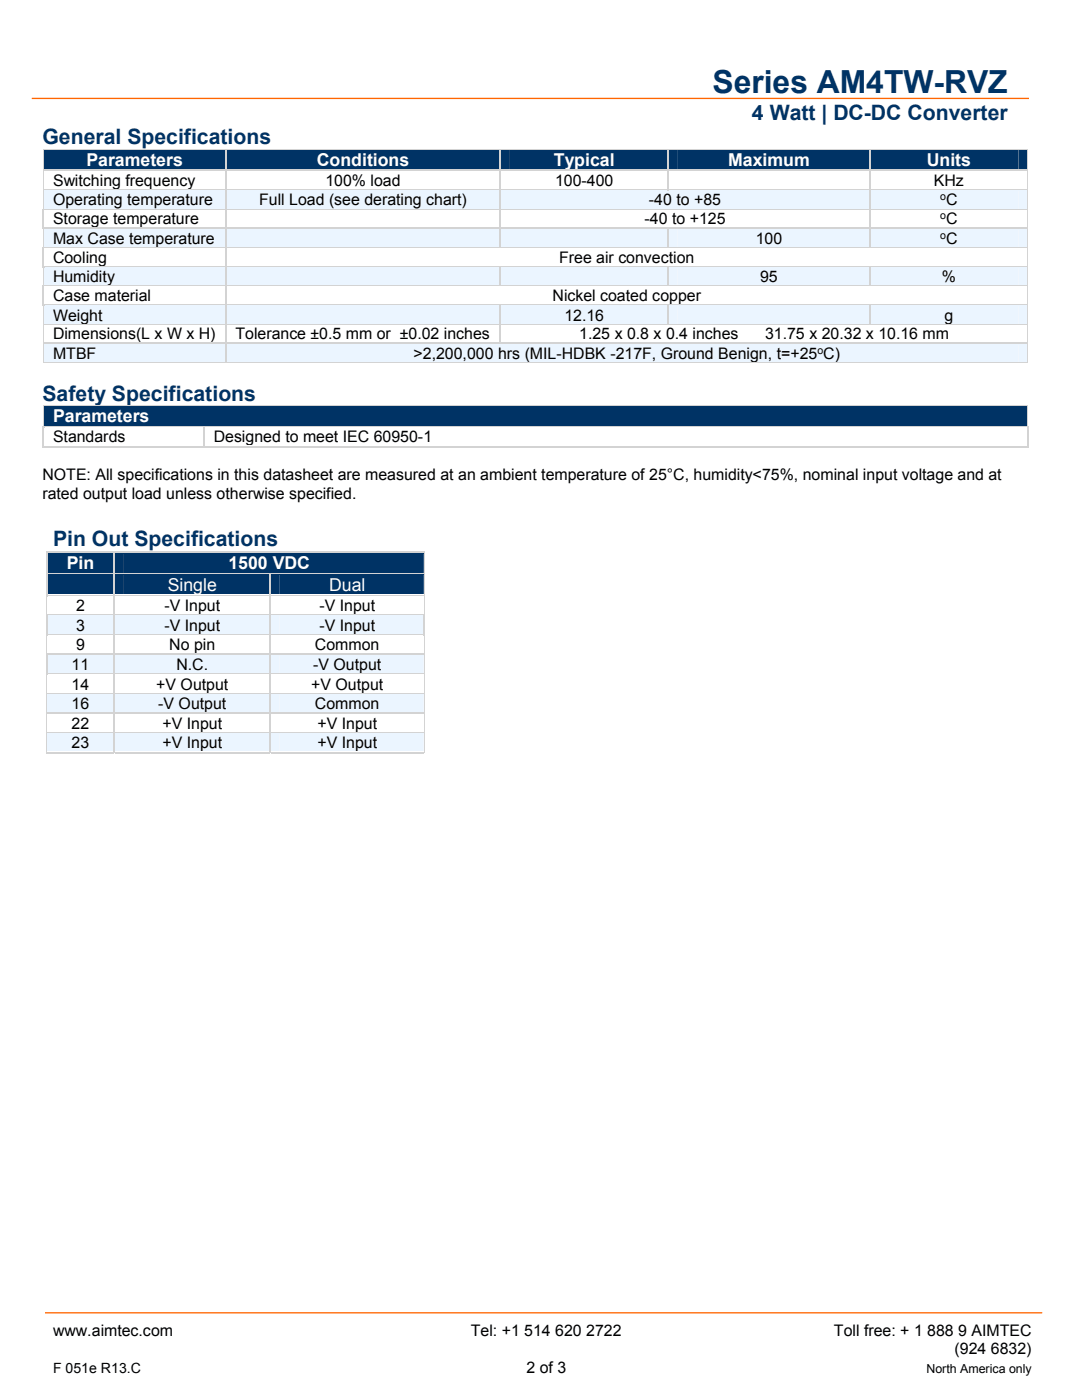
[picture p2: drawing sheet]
<svg xmlns="http://www.w3.org/2000/svg" width="216mm" height="279mm" viewBox="0 0 216 279" stroke-linecap="round" stroke-linejoin="round" font-family="sans-serif">
<defs><g id="words">
<text font-size="6.3" fill="#003365" x="142.2" y="18.6">Series AM4TW-RVZ</text>
<g font-size="4.2" fill="#003365">
<text x="150.1" y="23.9">4 Watt | DC-DC Converter</text>
<text x="8.5" y="28.8">General Specifications</text>
<text x="8.5" y="80">Safety Specifications</text>
<text x="10.6" y="109">Pin Out Specifications</text>
</g>
<g font-size="3.5" fill="#fff">
<text x="17.3" y="33.1">Parameters</text>
<text x="63.2" y="33.1">Conditions</text>
<text x="110.5" y="33.1">Typical</text>
<text x="145.3" y="33.1">Maximum</text>
<text x="184.9" y="33.1">Units</text>
<text x="10.6" y="84.3">Parameters</text>
<text x="13.3" y="113.6">Pin</text>
<text x="45.6" y="113.6">1500 VDC</text>
<text x="33.5" y="117.9">Single</text>
<text x="65.7" y="117.9">Dual</text>
</g>
<g font-size="3.2">
<text x="10.6" y="37.1">Switching frequency</text>
<text x="10.6" y="41">Operating temperature</text>
<text x="51.7" y="41">Full Load (see derating chart)</text>
<text x="64.9" y="37.1">100% load</text>
<text x="110.8" y="37.1">100-400</text>
<text x="129.5" y="41">-40 to +85</text>
<text x="186.3" y="37.1">KHz</text>
<text x="188.8" y="41">C</text>
<text x="10.6" y="44.7">Storage temperature</text>
<text x="128.6" y="44.7">-40 to +125</text>
<text x="188.8" y="44.7">C</text>
<text x="10.6" y="48.7">Max Case temperature</text>
<text x="10.6" y="52.4">Cooling</text>
<text x="111.6" y="52.4">Free air convection</text>
<text x="150.8" y="48.7">100</text>
<text x="188.8" y="48.7">C</text>
<text x="10.6" y="56.3">Humidity</text>
<text x="151.7" y="56.3">95</text>
<text x="187.9" y="56.3">%</text>
<text x="10.6" y="60">Case material</text>
<text x="10.6" y="64">Weight</text>
<text x="110.3" y="60">Nickel coated copper</text>
<text x="112.6" y="64">12.16</text>
<text x="188.4" y="64">g</text>
<text x="10.6" y="67.7">Dimensions(L x W x H)</text>
<text x="10.6" y="71.6">MTBF</text>
<text x="47" y="67.7">Tolerance ±0.5 mm or ±0.02 inches</text>
<text x="82.5" y="71.6">&gt;2,200,000 hrs (MIL-HDBK -217F, Ground Benign, t=+25 C)</text>
<text x="115.6" y="67.7">1.25 x 0.8 x 0.4 inches</text>
<text x="152.7" y="67.7">31.75 x 20.32 x 10.16 mm</text>
<text x="10.6" y="88.3">Standards</text>
<text x="42.7" y="88.3">Designed to meet IEC 60950-1</text>
<text x="8.5" y="95.9">NOTE: All specifications in this datasheet are measured at an ambient temperature of 25°C, humidity&lt;75%, nominal input voltage and at</text>
<text x="8.5" y="99.5">rated output load unless otherwise specified.</text>
<text x="15.2" y="121.9">2</text>
<text x="15.2" y="125.9">3</text>
<text x="32.8" y="121.9">-V Input</text>
<text x="32.8" y="125.9">-V Input</text>
<text x="63.7" y="121.9">-V Input</text>
<text x="63.7" y="125.9">-V Input</text>
<text x="15.2" y="129.8">9</text>
<text x="33.8" y="129.8">No pin</text>
<text x="62.8" y="129.8">Common</text>
<text x="14.3" y="133.7">11</text>
<text x="14.3" y="137.6">14</text>
<text x="31.2" y="137.6">+V Output</text>
<text x="35.2" y="133.7">N.C.</text>
<text x="62.1" y="137.6">+V Output</text>
<text x="62.5" y="133.7">-V Output</text>
<text x="14.3" y="141.5">16</text>
<text x="31.6" y="141.5">-V Output</text>
<text x="62.8" y="141.5">Common</text>
<text x="14.3" y="145.4">22</text>
<text x="14.3" y="149.4">23</text>
<text x="32.4" y="145.4">+V Input</text>
<text x="32.4" y="149.4">+V Input</text>
<text x="63.3" y="145.4">+V Input</text>
<text x="63.3" y="149.4">+V Input</text>
<text x="10.6" y="266.6">www.aimtec.com</text>
<text x="93.9" y="266.6">Tel: +1 514 620 2722</text>
<text x="166.4" y="266.6">Toll free: + 1 888 9 AIMTEC</text>
<text x="105.1" y="273.9">2 of 3</text>
<text x="190.5" y="270.3">(924 6832)</text>
</g>
<text font-size="2.8" x="10.6" y="273.9">F 051e R13.C</text>
<text font-size="2.5" x="184.8" y="273.9">North America only</text>
<g font-size="2.1">
<text x="187.6" y="39.9">o</text>
<text x="187.6" y="43.7">o</text>
<text x="187.6" y="47.6">o</text>
<text x="163.1" y="70.6">o</text>
</g>
</g></defs>
<path d="M6.3 19.6h199M9 262h199" fill="none" stroke="#f60" stroke-width=".26"/>
<g fill="#003365">
<path d="M8.7 29.8h36.2v4.1h-36.2z"/>
<path d="M10.6 29.8h32.6v4.1h-32.6z"/>
<path d="M45.2 29.8h54.5v4.1h-54.5z"/>
<path d="M47 29.8h50.9v4.1h-50.9z"/>
<path d="M100 29.8h33.2v4.1h-33.2z"/>
<path d="M101.7 29.8h29.7v4.1h-29.7z"/>
<path d="M133.5 29.8h39.9v4.1h-39.9z"/>
<path d="M135.3 29.8h36.4v4.1h-36.4z"/>
<path d="M173.7 29.8h31.4v4.1h-31.4z"/>
<path d="M175.5 29.8h27.7v4.1h-27.7z"/>
</g>
<path d="M8.6 29.7l.1 .1z" fill="#d3d3d3"/>
<path d="M8.6 29.8h196.5" fill="none" stroke="#d3d3d3" stroke-width=".2"/>
<path d="M205.1 29.7v.1z" fill="#d3d3d3"/>
<path d="M8.7 29.8v4.1M205.1 29.8v4.1" fill="none" stroke="#d3d3d3" stroke-width=".2"/>
<path d="M45.1 29.8v4.1M99.8 29.8v4.1M133.4 29.8v4.1M173.6 29.8v4.1" fill="none" stroke="#d3d3d3" stroke-width=".25"/>
<g fill="#fff">
<path d="M8.7 34.1h36.2v3.7h-36.2z"/>
<path d="M10.6 34.1h32.6v3.7h-32.6z"/>
<path d="M45.2 34.1h54.5v3.7h-54.5z"/>
<path d="M47 34.1h50.9v3.7h-50.9z"/>
<path d="M100 34.1h33.2v3.7h-33.2z"/>
<path d="M101.7 34.1h29.7v3.7h-29.7z"/>
<path d="M133.5 34.1h39.9v3.7h-39.9z"/>
<path d="M135.3 34.1h36.4v3.7h-36.4z"/>
<path d="M173.7 34.1h31.4v3.7h-31.4z"/>
<path d="M175.5 34.1h27.7v3.7h-27.7z"/>
</g>
<path d="M8.6 33.9l.1 .3z" fill="#d3d3d3"/>
<path d="M8.7 34h36.2" fill="none" stroke="#d3d3d3" stroke-width=".25"/>
<path d="M8.7 34.1l36.2 .1z" fill="#fff"/>
<path d="M44.9 33.9h.3v.3h-.3z" fill="#d3d3d3"/>
<path d="M45.2 34h54.5" fill="none" stroke="#d3d3d3" stroke-width=".25"/>
<path d="M45.2 34.1l54.5 .1z" fill="#fff"/>
<path d="M99.7 33.9h.3v.3h-.3z" fill="#d3d3d3"/>
<path d="M100 34h33.2" fill="none" stroke="#d3d3d3" stroke-width=".25"/>
<path d="M100 34.1l33.2 .1z" fill="#fff"/>
<path d="M133.2 33.9h.3v.3h-.3z" fill="#d3d3d3"/>
<path d="M133.5 34h39.9" fill="none" stroke="#d3d3d3" stroke-width=".25"/>
<path d="M133.5 34.1l39.9 .1z" fill="#fff"/>
<path d="M173.4 33.9h.3v.3h-.3z" fill="#d3d3d3"/>
<path d="M173.7 34h31.4" fill="none" stroke="#d3d3d3" stroke-width=".25"/>
<path d="M173.7 34.1l31.4 .1z" fill="#fff"/>
<path d="M205.1 33.9v.3z" fill="#d3d3d3"/>
<path d="M8.7 34.2v3.6M205.1 34.2v3.6" fill="none" stroke="#d3d3d3" stroke-width=".2"/>
<path d="M45.1 34.2v3.6M99.8 34.2v3.6M133.4 34.2v3.6M173.6 34.2v3.6" fill="none" stroke="#d3d3d3" stroke-width=".25"/>
<g fill="#ebf5ff">
<path d="M8.7 38.1h36.2v3.6h-36.2z"/>
<path d="M10.6 38.1h32.6v3.6h-32.6z"/>
<path d="M45.2 38.1h54.5v3.6h-54.5z"/>
<path d="M47 38.1h50.9v3.6h-50.9z"/>
<path d="M100 38.1h73.4v3.6h-73.4z"/>
<path d="M101.7 38.1h70v3.6h-70z"/>
<path d="M173.7 38.1h31.4v3.6h-31.4z"/>
<path d="M175.5 38.1h27.7v3.6h-27.7z"/>
</g>
<path d="M8.6 37.8l.1 .3z" fill="#d3d3d3"/>
<path d="M8.7 37.9h36.2" fill="none" stroke="#d3d3d3" stroke-width=".25"/>
<path d="M8.7 38.1h36.2" fill="none" stroke="#ebf5ff" stroke-width=".2"/>
<path d="M44.9 37.8h.3v.3h-.3z" fill="#d3d3d3"/>
<path d="M45.2 37.9h54.5" fill="none" stroke="#d3d3d3" stroke-width=".25"/>
<path d="M45.2 38.1h54.5" fill="none" stroke="#ebf5ff" stroke-width=".2"/>
<path d="M99.7 37.8h.3v.3h-.3z" fill="#d3d3d3"/>
<path d="M100 37.9h73.4" fill="none" stroke="#d3d3d3" stroke-width=".25"/>
<path d="M100 38.1h73.4" fill="none" stroke="#ebf5ff" stroke-width=".2"/>
<path d="M173.4 37.8h.3v.3h-.3z" fill="#d3d3d3"/>
<path d="M173.7 37.9h31.4" fill="none" stroke="#d3d3d3" stroke-width=".25"/>
<path d="M173.7 38.1h31.4" fill="none" stroke="#ebf5ff" stroke-width=".2"/>
<path d="M205.1 37.8v.3z" fill="#d3d3d3"/>
<path d="M8.7 38.1v3.6M205.1 38.1v3.6" fill="none" stroke="#d3d3d3" stroke-width=".2"/>
<path d="M45.1 38.1v3.6M99.8 38.1v3.6M173.6 38.1v3.6" fill="none" stroke="#d3d3d3" stroke-width=".25"/>
<g fill="#fff">
<path d="M8.8 41.8h36.1v3.6h-36.1z"/>
<path d="M10.6 41.8h32.6v3.6h-32.6z"/>
<path d="M45.2 41.8h54.5v3.6h-54.5z"/>
<path d="M47 41.8h50.9v3.6h-50.9z"/>
<path d="M100 41.8h73.4v3.6h-73.4z"/>
<path d="M101.7 41.8h70v3.6h-70z"/>
<path d="M173.7 41.8h31.4v3.6h-31.4z"/>
<path d="M175.5 41.8h27.7v3.6h-27.7z"/>
</g>
<path d="M8.6 41.8h196.5M205.1 41.8v3.6" fill="none" stroke="#d3d3d3" stroke-width=".2"/>
<path d="M8.7 41.8v3.6M45.1 41.8v3.6M99.8 41.8v3.6M173.6 41.8v3.6" fill="none" stroke="#d3d3d3" stroke-width=".25"/>
<g fill="#ebf5ff">
<path d="M8.7 45.7h36.2v3.7h-36.2z"/>
<path d="M10.6 45.7h32.6v3.7h-32.6z"/>
<path d="M45.2 45.7h54.5v3.7h-54.5z"/>
<path d="M47 45.7h50.9v3.7h-50.9z"/>
<path d="M100 45.7h33.2v3.7h-33.2z"/>
<path d="M101.7 45.7h29.7v3.7h-29.7z"/>
<path d="M133.5 45.7h39.9v3.7h-39.9z"/>
<path d="M135.3 45.7h36.4v3.7h-36.4z"/>
<path d="M173.7 45.7h31.4v3.7h-31.4z"/>
<path d="M175.5 45.7h27.7v3.7h-27.7z"/>
</g>
<path d="M8.6 45.4h.2v.3h-.2z" fill="#d3d3d3"/>
<path d="M8.8 45.7h.3z" fill="#ebf5ff"/>
<path d="M8.8 45.6h36.1" fill="none" stroke="#d3d3d3" stroke-width=".25"/>
<path d="M9.1 45.7h35.8" fill="none" stroke="#ebf5ff" stroke-width=".2"/>
<path d="M44.9 45.4h.3v.3h-.3z" fill="#d3d3d3"/>
<path d="M45.2 45.6h54.5" fill="none" stroke="#d3d3d3" stroke-width=".25"/>
<path d="M45.2 45.7h54.5" fill="none" stroke="#ebf5ff" stroke-width=".2"/>
<path d="M99.7 45.4h.3v.3h-.3z" fill="#d3d3d3"/>
<path d="M100 45.6h33.2" fill="none" stroke="#d3d3d3" stroke-width=".25"/>
<path d="M100 45.7h33.2" fill="none" stroke="#ebf5ff" stroke-width=".2"/>
<path d="M133.2 45.4h.3v.3h-.3z" fill="#d3d3d3"/>
<path d="M133.5 45.6h39.9" fill="none" stroke="#d3d3d3" stroke-width=".25"/>
<path d="M133.5 45.7h39.9" fill="none" stroke="#ebf5ff" stroke-width=".2"/>
<path d="M173.4 45.4h.3v.3h-.3z" fill="#d3d3d3"/>
<path d="M173.7 45.6h31.4" fill="none" stroke="#d3d3d3" stroke-width=".25"/>
<path d="M173.7 45.7h31.4" fill="none" stroke="#ebf5ff" stroke-width=".2"/>
<path d="M205.1 45.4v.3z" fill="#d3d3d3"/>
<path d="M8.7 45.7v3.7M205.1 45.7v3.7" fill="none" stroke="#d3d3d3" stroke-width=".2"/>
<path d="M45.1 45.7v3.7M99.8 45.7v3.7M133.4 45.7v3.7M173.6 45.7v3.7" fill="none" stroke="#d3d3d3" stroke-width=".25"/>
<g fill="#fff">
<path d="M8.8 49.5h36.1v3.6h-36.1z"/>
<path d="M10.6 49.5h32.6v3.6h-32.6z"/>
<path d="M45.2 49.5h159.9v3.6h-159.9z"/>
<path d="M47 49.5h156.2v3.6h-156.2z"/>
</g>
<path d="M8.6 49.4h196.5M205.1 49.4v3.7" fill="none" stroke="#d3d3d3" stroke-width=".2"/>
<path d="M8.7 49.4v3.7M45.1 49.4v3.7" fill="none" stroke="#d3d3d3" stroke-width=".25"/>
<g fill="#ebf5ff">
<path d="M8.7 53.4h36.2v3.6h-36.2z"/>
<path d="M10.6 53.4h32.6v3.6h-32.6z"/>
<path d="M45.2 53.4h54.5v3.6h-54.5z"/>
<path d="M47 53.4h50.9v3.6h-50.9z"/>
<path d="M100 53.4h33.2v3.6h-33.2z"/>
<path d="M101.7 53.4h29.7v3.6h-29.7z"/>
<path d="M133.5 53.4h39.9v3.6h-39.9z"/>
<path d="M135.3 53.4h36.4v3.6h-36.4z"/>
<path d="M173.7 53.4h31.4v3.6h-31.4z"/>
<path d="M175.5 53.4h27.7v3.6h-27.7z"/>
</g>
<path d="M8.6 53.1h.2v.3h-.2z" fill="#d3d3d3"/>
<path d="M8.8 53.4h.3z" fill="#ebf5ff"/>
<path d="M8.8 53.2h36.1" fill="none" stroke="#d3d3d3" stroke-width=".25"/>
<path d="M9.1 53.4h35.8" fill="none" stroke="#ebf5ff" stroke-width=".2"/>
<path d="M44.9 53.1h.3v.3h-.3z" fill="#d3d3d3"/>
<path d="M45.2 53.2h54.5" fill="none" stroke="#d3d3d3" stroke-width=".25"/>
<path d="M45.2 53.4h54.5" fill="none" stroke="#ebf5ff" stroke-width=".2"/>
<path d="M99.7 53.1h.3v.3h-.3z" fill="#d3d3d3"/>
<path d="M100 53.2h33.2" fill="none" stroke="#d3d3d3" stroke-width=".25"/>
<path d="M100 53.4h33.2" fill="none" stroke="#ebf5ff" stroke-width=".2"/>
<path d="M133.2 53.1h.3v.3h-.3z" fill="#d3d3d3"/>
<path d="M133.5 53.2h39.9" fill="none" stroke="#d3d3d3" stroke-width=".25"/>
<path d="M133.5 53.4h39.9" fill="none" stroke="#ebf5ff" stroke-width=".2"/>
<path d="M173.4 53.1h.3v.3h-.3z" fill="#d3d3d3"/>
<path d="M173.7 53.2h31.4" fill="none" stroke="#d3d3d3" stroke-width=".25"/>
<path d="M173.7 53.4h31.4" fill="none" stroke="#ebf5ff" stroke-width=".2"/>
<path d="M205.1 53.1v.3z" fill="#d3d3d3"/>
<path d="M8.7 53.4v3.6M205.1 53.4v3.6" fill="none" stroke="#d3d3d3" stroke-width=".2"/>
<path d="M45.1 53.4v3.6M99.8 53.4v3.6M133.4 53.4v3.6M173.6 53.4v3.6" fill="none" stroke="#d3d3d3" stroke-width=".25"/>
<g fill="#fff">
<path d="M8.8 57.1h36.1v3.7h-36.1z"/>
<path d="M10.6 57.1h32.6v3.7h-32.6z"/>
<path d="M45.2 57.1h159.9v3.7h-159.9z"/>
<path d="M47 57.1h156.2v3.7h-156.2z"/>
</g>
<path d="M8.6 57.1h196.5M205.1 57.1v3.7" fill="none" stroke="#d3d3d3" stroke-width=".2"/>
<path d="M8.7 57.1v3.7M45.1 57.1v3.7" fill="none" stroke="#d3d3d3" stroke-width=".25"/>
<g fill="#ebf5ff">
<path d="M8.7 61h36.2v3.7h-36.2z"/>
<path d="M10.6 61h32.6v3.7h-32.6z"/>
<path d="M45.2 61h54.5v3.7h-54.5z"/>
<path d="M47 61h50.9v3.7h-50.9z"/>
<path d="M100 61h33.2v3.7h-33.2z"/>
<path d="M101.7 61h29.7v3.7h-29.7z"/>
<path d="M133.5 61h39.9v3.7h-39.9z"/>
<path d="M135.3 61h36.4v3.7h-36.4z"/>
<path d="M173.7 61h31.4v3.7h-31.4z"/>
<path d="M175.5 61h27.7v3.7h-27.7z"/>
</g>
<path d="M8.6 60.8h.2v.2h-.2z" fill="#d3d3d3"/>
<path d="M8.8 61h.3z" fill="#ebf5ff"/>
<path d="M8.8 60.9h36.1" fill="none" stroke="#d3d3d3" stroke-width=".25"/>
<path d="M9.1 61h35.8" fill="none" stroke="#ebf5ff" stroke-width=".2"/>
<path d="M44.9 60.8h.3v.2h-.3z" fill="#d3d3d3"/>
<path d="M45.2 60.9h54.5" fill="none" stroke="#d3d3d3" stroke-width=".25"/>
<path d="M45.2 61h54.5" fill="none" stroke="#ebf5ff" stroke-width=".2"/>
<path d="M99.7 60.8h.3v.2h-.3z" fill="#d3d3d3"/>
<path d="M100 60.9h33.2" fill="none" stroke="#d3d3d3" stroke-width=".25"/>
<path d="M100 61h33.2" fill="none" stroke="#ebf5ff" stroke-width=".2"/>
<path d="M133.2 60.8h.3v.2h-.3z" fill="#d3d3d3"/>
<path d="M133.5 60.9h39.9" fill="none" stroke="#d3d3d3" stroke-width=".25"/>
<path d="M133.5 61h39.9" fill="none" stroke="#ebf5ff" stroke-width=".2"/>
<path d="M173.4 60.8h.3v.2h-.3z" fill="#d3d3d3"/>
<path d="M173.7 60.9h31.4" fill="none" stroke="#d3d3d3" stroke-width=".25"/>
<path d="M173.7 61h31.4" fill="none" stroke="#ebf5ff" stroke-width=".2"/>
<path d="M205.1 60.8v.2z" fill="#d3d3d3"/>
<path d="M8.7 61v3.7M205.1 61v3.7" fill="none" stroke="#d3d3d3" stroke-width=".2"/>
<path d="M45.1 61v3.7M99.8 61v3.7M133.4 61v3.7M173.6 61v3.7" fill="none" stroke="#d3d3d3" stroke-width=".25"/>
<g fill="#fff">
<path d="M8.7 64.8h36.2v3.6h-36.2z"/>
<path d="M10.6 64.8h32.6v3.6h-32.6z"/>
<path d="M45.2 64.8h54.5v3.6h-54.5z"/>
<path d="M47 64.8h50.9v3.6h-50.9z"/>
<path d="M100 64.8h105.1v3.6h-105.1z"/>
<path d="M101.7 64.8h101.5v3.6h-101.5z"/>
</g>
<path d="M8.6 64.7h196.5v3.7M8.7 64.8v3.6" fill="none" stroke="#d3d3d3" stroke-width=".2"/>
<path d="M45.1 64.8v3.6M99.8 64.8v3.6" fill="none" stroke="#d3d3d3" stroke-width=".25"/>
<g fill="#ebf5ff">
<path d="M8.7 68.7h36.2v3.6h-36.2z"/>
<path d="M10.6 68.7h32.6v3.6h-32.6z"/>
<path d="M45.2 68.7h159.9v3.6h-159.9z"/>
<path d="M47 68.7h156.2v3.6h-156.2z"/>
</g>
<path d="M8.6 68.4l.1 .3z" fill="#d3d3d3"/>
<path d="M8.7 68.5h36.2" fill="none" stroke="#d3d3d3" stroke-width=".25"/>
<path d="M8.7 68.7h36.2" fill="none" stroke="#ebf5ff" stroke-width=".2"/>
<path d="M44.9 68.4h.3v.3h-.3z" fill="#d3d3d3"/>
<path d="M45.2 68.5h159.9" fill="none" stroke="#d3d3d3" stroke-width=".25"/>
<path d="M45.2 68.7h159.9" fill="none" stroke="#ebf5ff" stroke-width=".2"/>
<path d="M205.1 68.4v.3z" fill="#d3d3d3"/>
<path d="M8.6 72.4h36.3M8.7 68.7v3.7" fill="none" stroke="#d3d3d3" stroke-width=".2"/>
<path d="M45.1 68.7v3.6" fill="none" stroke="#d3d3d3" stroke-width=".25"/>
<path d="M44.9 72.3l.1 .1z" fill="#d3d3d3"/>
<path d="M45 72.4h160.1M205.1 68.7v3.7" fill="none" stroke="#d3d3d3" stroke-width=".2"/>
<path d="M205.1 72.3v.1z" fill="#d3d3d3"/>
<g fill="#003365">
<path d="M8.7 81h196.4v4.1h-196.4z"/>
<path d="M10.6 81h192.6v4.1h-192.6z"/>
</g>
<path d="M8.6 80.9l.1 .1z" fill="#d3d3d3"/>
<path d="M8.6 81h196.5" fill="none" stroke="#d3d3d3" stroke-width=".2"/>
<path d="M205.1 80.9v.1z" fill="#d3d3d3"/>
<path d="M8.7 85.1h196.4z" fill="#fff"/>
<path d="M8.7 81v4.1M205.1 81v4.1" fill="none" stroke="#d3d3d3" stroke-width=".2"/>
<g fill="#fff">
<path d="M8.8 85.3h31.8v3.7h-31.8z"/>
<path d="M10.6 85.3h28.2v3.7h-28.2z"/>
<path d="M40.9 85.3h164.1v3.7h-164.1z"/>
<path d="M42.7 85.3h160.5v3.7h-160.5z"/>
</g>
<g fill="#d3d3d3">
<path d="M8.6 85.1h.2v.3h-.2z"/>
<path d="M8.6 85.1h.2v.2h-.2z"/>
</g>
<path d="M8.8 85.3l.3 .1z" fill="#fff"/>
<path d="M8.8 85.2h31.8" fill="none" stroke="#d3d3d3" stroke-width=".25"/>
<path d="M9.1 85.3l31.5 .1z" fill="#fff"/>
<path d="M40.6 85.1h.3v.3h-.3z" fill="#d3d3d3"/>
<path d="M40.9 85.2h164.1" fill="none" stroke="#d3d3d3" stroke-width=".25"/>
<path d="M40.9 85.3l164.1 .1z" fill="#fff"/>
<path d="M205 85.1h.2v.3h-.2z" fill="#d3d3d3"/>
<path d="M8.7 89h32z" fill="#fff"/>
<path d="M8.6 89.1h32M8.7 85.4v3.9" fill="none" stroke="#d3d3d3" stroke-width=".25"/>
<path d="M40.7 89h164.4z" fill="#fff"/>
<path d="M40.7 85.4v3.9M40.9 89.1h164.1M205.1 85.4v3.9" fill="none" stroke="#d3d3d3" stroke-width=".25"/>
<path d="M205 89h.2v.3h-.2z" fill="#d3d3d3"/>
<g fill="#003365">
<path d="M9.4 110.4h13.3v4h-13.3z"/>
<path d="M11.2 110.4h9.7v4h-9.7z"/>
<path d="M22.9 110.4h61.7v4h-61.7z"/>
<path d="M24.7 110.4h58v4h-58z"/>
</g>
<path d="M9.2 110.1h.2v.3h-.2z" fill="#d3d3d3"/>
<path d="M9.2 110.2h13.5" fill="none" stroke="#d3d3d3" stroke-width=".25"/>
<path d="M9.4 110.4h13.3" fill="none" stroke="#003365" stroke-width=".2"/>
<path d="M22.7 110.1h.2v.3h-.2z" fill="#d3d3d3"/>
<path d="M22.9 110.2h61.7" fill="none" stroke="#d3d3d3" stroke-width=".25"/>
<path d="M22.9 110.4h61.7" fill="none" stroke="#003365" stroke-width=".2"/>
<path d="M84.6 110.1h.1v.3h-.1z" fill="#d3d3d3"/>
<path d="M9.3 114.4h13.5z" fill="#fff"/>
<path d="M9.3 110.4v4" fill="none" stroke="#d3d3d3" stroke-width=".25"/>
<path d="M22.8 114.4h61.8z" fill="#fff"/>
<path d="M22.8 110.4v4" fill="none" stroke="#d3d3d3" stroke-width=".25"/>
<path d="M84.6 110.4v4" fill="none" stroke="#d3d3d3" stroke-width=".2"/>
<g fill="#003365">
<path d="M9.4 114.7h13.3v4h-13.3z"/>
<path d="M11.2 114.7h9.7v4h-9.7z"/>
<path d="M22.9 114.7h30.9v4h-30.9z"/>
<path d="M24.7 114.7h27.3v4h-27.3z"/>
<path d="M54.1 114.7h30.5v4h-30.5z"/>
<path d="M55.8 114.7h26.9v4h-26.9z"/>
</g>
<path d="M9.2 114.4h.2v.3h-.2z" fill="#d3d3d3"/>
<path d="M9.4 114.6h13.3" fill="none" stroke="#d3d3d3" stroke-width=".25"/>
<path d="M9.4 114.7h13.3" fill="none" stroke="#003365" stroke-width=".2"/>
<path d="M22.7 114.4h.2v.3h-.2z" fill="#d3d3d3"/>
<path d="M22.9 114.6h30.9" fill="none" stroke="#d3d3d3" stroke-width=".25"/>
<path d="M22.9 114.7h30.9" fill="none" stroke="#003365" stroke-width=".2"/>
<path d="M53.8 114.4h.3v.3h-.3z" fill="#d3d3d3"/>
<path d="M54.1 114.6h30.5" fill="none" stroke="#d3d3d3" stroke-width=".25"/>
<path d="M54.1 114.7h30.5" fill="none" stroke="#003365" stroke-width=".2"/>
<path d="M84.6 114.4h.1v.3h-.1z" fill="#d3d3d3"/>
<path d="M9.3 118.7h13.5z" fill="#fff"/>
<path d="M9.3 114.7v4" fill="none" stroke="#d3d3d3" stroke-width=".25"/>
<path d="M22.8 118.7h31.1z" fill="#fff"/>
<path d="M22.8 114.7v4" fill="none" stroke="#d3d3d3" stroke-width=".25"/>
<path d="M53.9 118.7h30.7z" fill="#fff"/>
<path d="M53.9 114.7v4" fill="none" stroke="#d3d3d3" stroke-width=".25"/>
<path d="M84.6 114.7v4" fill="none" stroke="#d3d3d3" stroke-width=".2"/>
<g fill="#fff">
<path d="M9.4 119h13.3v3.7h-13.3z"/>
<path d="M11.2 119h9.7v3.7h-9.7z"/>
<path d="M22.9 119h30.9v3.7h-30.9z"/>
<path d="M24.7 119h27.3v3.7h-27.3z"/>
<path d="M54.1 119h30.5v3.7h-30.5z"/>
<path d="M55.8 119h26.9v3.7h-26.9z"/>
</g>
<path d="M9.2 119h.2z" fill="#d3d3d3"/>
<path d="M9.2 118.7h.2v.3h-.2z" fill="#d3d3d3"/>
<path d="M9.4 119h.3z" fill="#fff"/>
<path d="M9.4 118.9h13.3" fill="none" stroke="#d3d3d3" stroke-width=".25"/>
<path d="M9.7 119h13z" fill="#fff"/>
<path d="M22.7 118.7h.2v.3h-.2z" fill="#d3d3d3"/>
<path d="M22.9 118.9h30.9" fill="none" stroke="#d3d3d3" stroke-width=".25"/>
<path d="M22.9 119h30.9z" fill="#fff"/>
<path d="M53.8 118.7h.3v.3h-.3z" fill="#d3d3d3"/>
<path d="M54.1 118.9h30.5" fill="none" stroke="#d3d3d3" stroke-width=".25"/>
<path d="M54.1 119h30.5z" fill="#fff"/>
<path d="M84.6 118.7h.1v.3h-.1z" fill="#d3d3d3"/>
<path d="M9.3 122.6l13.5 .1z" fill="#fff"/>
<path d="M9.3 119v3.7" fill="none" stroke="#d3d3d3" stroke-width=".2"/>
<path d="M22.8 122.6l31.1 .1z" fill="#fff"/>
<path d="M22.8 119v3.7" fill="none" stroke="#d3d3d3" stroke-width=".25"/>
<path d="M53.9 122.6l30.7 .1z" fill="#fff"/>
<path d="M53.9 119v3.7" fill="none" stroke="#d3d3d3" stroke-width=".25"/>
<path d="M84.6 119v3.7" fill="none" stroke="#d3d3d3" stroke-width=".2"/>
<g fill="#ebf5ff">
<path d="M9.4 122.9h13.3v3.7h-13.3z"/>
<path d="M11.2 122.9h9.7v3.7h-9.7z"/>
<path d="M22.9 122.9h30.9v3.7h-30.9z"/>
<path d="M24.7 122.9h27.3v3.7h-27.3z"/>
<path d="M54.1 122.9h30.4v3.7h-30.4z"/>
<path d="M55.8 122.9h26.9v3.7h-26.9z"/>
</g>
<path d="M9.2 122.7h.2v.2h-.2z" fill="#d3d3d3"/>
<path d="M9.4 122.9h.3z" fill="#ebf5ff"/>
<path d="M9.4 122.8h13.3" fill="none" stroke="#d3d3d3" stroke-width=".25"/>
<path d="M9.7 122.9h13" fill="none" stroke="#ebf5ff" stroke-width=".2"/>
<path d="M22.7 122.7h.2v.2h-.2z" fill="#d3d3d3"/>
<path d="M22.9 122.8h30.9" fill="none" stroke="#d3d3d3" stroke-width=".25"/>
<path d="M22.9 122.9h30.9" fill="none" stroke="#ebf5ff" stroke-width=".2"/>
<path d="M53.8 122.7h.3v.2h-.3z" fill="#d3d3d3"/>
<path d="M54.1 122.8h30.4" fill="none" stroke="#d3d3d3" stroke-width=".25"/>
<path d="M54.1 122.9h30.4" fill="none" stroke="#ebf5ff" stroke-width=".2"/>
<path d="M84.5 122.7h.3v.2h-.3z" fill="#d3d3d3"/>
<path d="M9.3 126.6h13.5z" fill="#fff"/>
<path d="M9.3 122.9v3.7" fill="none" stroke="#d3d3d3" stroke-width=".25"/>
<path d="M22.8 126.6h31.1z" fill="#fff"/>
<path d="M22.8 122.9v3.7" fill="none" stroke="#d3d3d3" stroke-width=".25"/>
<path d="M53.9 126.6h30.7z" fill="#fff"/>
<path d="M53.9 122.9v3.7M84.6 122.9v3.7" fill="none" stroke="#d3d3d3" stroke-width=".25"/>
<g fill="#fff">
<path d="M9.4 126.8h13.3v3.7h-13.3z"/>
<path d="M11.2 126.8h9.7v3.7h-9.7z"/>
<path d="M22.9 126.8h30.9v3.7h-30.9z"/>
<path d="M24.7 126.8h27.3v3.7h-27.3z"/>
<path d="M54.1 126.8h30.5v3.7h-30.5z"/>
<path d="M55.8 126.8h26.9v3.7h-26.9z"/>
</g>
<path d="M9.2 126.8l.2 .1z" fill="#d3d3d3"/>
<path d="M9.2 126.6h.2v.2h-.2z" fill="#d3d3d3"/>
<path d="M9.4 126.8l.3 .1z" fill="#fff"/>
<path d="M9.4 126.7h13.3" fill="none" stroke="#d3d3d3" stroke-width=".25"/>
<path d="M9.7 126.8l13 .1z" fill="#fff"/>
<path d="M22.7 126.6h.2v.3h-.2z" fill="#d3d3d3"/>
<path d="M22.9 126.7h30.9" fill="none" stroke="#d3d3d3" stroke-width=".25"/>
<path d="M22.9 126.8l30.9 .1z" fill="#fff"/>
<path d="M53.8 126.6h.3v.3h-.3z" fill="#d3d3d3"/>
<path d="M54.1 126.7h30.4" fill="none" stroke="#d3d3d3" stroke-width=".25"/>
<path d="M54.1 126.8l30.5 .1z" fill="#fff"/>
<g fill="#d3d3d3">
<path d="M84.6 126.8l.1 .1z"/>
<path d="M84.5 126.6h.3v.2h-.3z"/>
</g>
<path d="M9.3 130.5h13.5z" fill="#fff"/>
<path d="M9.3 126.9v3.6" fill="none" stroke="#d3d3d3" stroke-width=".2"/>
<path d="M22.8 130.5h31.1z" fill="#fff"/>
<path d="M22.8 126.9v3.6" fill="none" stroke="#d3d3d3" stroke-width=".25"/>
<path d="M53.9 130.5h30.7z" fill="#fff"/>
<path d="M53.9 126.9v3.6" fill="none" stroke="#d3d3d3" stroke-width=".25"/>
<path d="M84.6 126.9v3.6" fill="none" stroke="#d3d3d3" stroke-width=".2"/>
<g fill="#ebf5ff">
<path d="M9.4 130.7h13.3v3.7h-13.3z"/>
<path d="M11.2 130.7h9.7v3.7h-9.7z"/>
<path d="M22.9 130.7h30.9v3.7h-30.9z"/>
<path d="M24.7 130.7h27.3v3.7h-27.3z"/>
<path d="M54.1 130.7h30.5v3.7h-30.5z"/>
<path d="M55.8 130.7h26.9v3.7h-26.9z"/>
</g>
<g fill="#d3d3d3">
<path d="M9.2 130.5h.2v.3h-.2z"/>
<path d="M9.2 130.5h.2v.2h-.2z"/>
</g>
<path d="M9.4 130.7l.3 .1z" fill="#ebf5ff"/>
<path d="M9.4 130.6h13.3" fill="none" stroke="#d3d3d3" stroke-width=".25"/>
<path d="M9.7 130.8h13" fill="none" stroke="#ebf5ff" stroke-width=".2"/>
<path d="M22.7 130.5h.2v.3h-.2z" fill="#d3d3d3"/>
<path d="M22.9 130.6h30.9" fill="none" stroke="#d3d3d3" stroke-width=".25"/>
<path d="M22.9 130.8h30.9" fill="none" stroke="#ebf5ff" stroke-width=".2"/>
<path d="M53.8 130.5h.3v.3h-.3z" fill="#d3d3d3"/>
<path d="M54.1 130.6h30.5" fill="none" stroke="#d3d3d3" stroke-width=".25"/>
<path d="M54.1 130.8h30.5" fill="none" stroke="#ebf5ff" stroke-width=".2"/>
<path d="M84.6 130.5h.1v.3h-.1z" fill="#d3d3d3"/>
<path d="M9.3 134.4h13.5z" fill="#fff"/>
<path d="M9.3 130.8v3.6" fill="none" stroke="#d3d3d3" stroke-width=".25"/>
<path d="M22.8 134.4h31.1z" fill="#fff"/>
<path d="M22.8 130.8v3.6" fill="none" stroke="#d3d3d3" stroke-width=".25"/>
<path d="M53.9 134.4h30.7z" fill="#fff"/>
<path d="M53.9 130.8v3.6" fill="none" stroke="#d3d3d3" stroke-width=".25"/>
<path d="M84.6 130.8v3.6" fill="none" stroke="#d3d3d3" stroke-width=".2"/>
<g fill="#fff">
<path d="M9.4 134.7h13.3v3.6h-13.3z"/>
<path d="M11.2 134.7h9.7v3.6h-9.7z"/>
<path d="M22.9 134.7h30.9v3.6h-30.9z"/>
<path d="M24.7 134.7h27.3v3.6h-27.3z"/>
<path d="M54.1 134.7h30.5v3.6h-30.5z"/>
<path d="M55.8 134.7h26.9v3.6h-26.9z"/>
</g>
<path d="M9.2 134.7h.2z" fill="#d3d3d3"/>
<path d="M9.2 134.4h.2v.3h-.2z" fill="#d3d3d3"/>
<path d="M9.4 134.7h.3z" fill="#fff"/>
<path d="M9.4 134.5h13.3" fill="none" stroke="#d3d3d3" stroke-width=".25"/>
<path d="M9.7 134.7h13z" fill="#fff"/>
<path d="M22.7 134.4h.2v.3h-.2z" fill="#d3d3d3"/>
<path d="M22.9 134.5h30.9" fill="none" stroke="#d3d3d3" stroke-width=".25"/>
<path d="M22.9 134.7h30.9z" fill="#fff"/>
<path d="M53.8 134.4h.3v.3h-.3z" fill="#d3d3d3"/>
<path d="M54.1 134.5h30.5" fill="none" stroke="#d3d3d3" stroke-width=".25"/>
<path d="M54.1 134.7h30.5z" fill="#fff"/>
<path d="M84.6 134.4h.1v.3h-.1z" fill="#d3d3d3"/>
<path d="M9.3 138.3h13.5z" fill="#fff"/>
<path d="M9.3 134.7v3.6" fill="none" stroke="#d3d3d3" stroke-width=".2"/>
<path d="M22.8 138.3h31.1z" fill="#fff"/>
<path d="M22.8 134.7v3.6" fill="none" stroke="#d3d3d3" stroke-width=".25"/>
<path d="M53.9 138.3h30.7z" fill="#fff"/>
<path d="M53.9 134.7v3.6" fill="none" stroke="#d3d3d3" stroke-width=".25"/>
<path d="M84.6 134.7v3.6" fill="none" stroke="#d3d3d3" stroke-width=".2"/>
<g fill="#ebf5ff">
<path d="M9.4 138.6h13.3v3.6h-13.3z"/>
<path d="M11.2 138.6h9.7v3.6h-9.7z"/>
<path d="M22.9 138.6h30.9v3.6h-30.9z"/>
<path d="M24.7 138.6h27.3v3.6h-27.3z"/>
<path d="M54.1 138.6h30.5v3.6h-30.5z"/>
<path d="M55.8 138.6h26.9v3.6h-26.9z"/>
</g>
<path d="M9.2 138.3h.2v.3h-.2z" fill="#d3d3d3"/>
<path d="M9.4 138.5h13.3" fill="none" stroke="#d3d3d3" stroke-width=".25"/>
<path d="M9.4 138.6h13.3" fill="none" stroke="#ebf5ff" stroke-width=".2"/>
<path d="M22.7 138.3h.2v.3h-.2z" fill="#d3d3d3"/>
<path d="M22.9 138.5h30.9" fill="none" stroke="#d3d3d3" stroke-width=".25"/>
<path d="M22.9 138.6h30.9" fill="none" stroke="#ebf5ff" stroke-width=".2"/>
<path d="M53.8 138.3h.3v.3h-.3z" fill="#d3d3d3"/>
<path d="M54.1 138.5h30.5" fill="none" stroke="#d3d3d3" stroke-width=".25"/>
<path d="M54.1 138.6h30.5" fill="none" stroke="#ebf5ff" stroke-width=".2"/>
<path d="M84.6 138.3h.1v.3h-.1z" fill="#d3d3d3"/>
<path d="M9.3 142.2h13.5z" fill="#fff"/>
<path d="M9.3 138.6v3.6" fill="none" stroke="#d3d3d3" stroke-width=".2"/>
<path d="M22.8 142.2h31.1z" fill="#fff"/>
<path d="M22.8 138.6v3.6" fill="none" stroke="#d3d3d3" stroke-width=".25"/>
<path d="M53.9 142.2h30.7z" fill="#fff"/>
<path d="M53.9 138.6v3.6" fill="none" stroke="#d3d3d3" stroke-width=".25"/>
<path d="M84.6 138.6v3.6" fill="none" stroke="#d3d3d3" stroke-width=".2"/>
<g fill="#fff">
<path d="M9.4 142.5h13.3v3.7h-13.3z"/>
<path d="M11.2 142.5h9.7v3.7h-9.7z"/>
<path d="M22.9 142.5h30.9v3.7h-30.9z"/>
<path d="M24.7 142.5h27.3v3.7h-27.3z"/>
<path d="M54.1 142.5h30.5v3.7h-30.5z"/>
<path d="M55.8 142.5h26.9v3.7h-26.9z"/>
</g>
<path d="M9.2 142.2h.2v.3h-.2z" fill="#d3d3d3"/>
<path d="M9.4 142.4h13.3" fill="none" stroke="#d3d3d3" stroke-width=".25"/>
<path d="M9.4 142.5h13.3z" fill="#fff"/>
<path d="M22.7 142.2h.2v.3h-.2z" fill="#d3d3d3"/>
<path d="M22.9 142.4h30.9" fill="none" stroke="#d3d3d3" stroke-width=".25"/>
<path d="M22.9 142.5h30.9z" fill="#fff"/>
<path d="M53.8 142.2h.3v.3h-.3z" fill="#d3d3d3"/>
<path d="M54.1 142.4h30.5" fill="none" stroke="#d3d3d3" stroke-width=".25"/>
<path d="M54.1 142.5h30.5z" fill="#fff"/>
<path d="M84.6 142.2h.1v.3h-.1z" fill="#d3d3d3"/>
<path d="M9.3 146.1l13.5 .1z" fill="#fff"/>
<path d="M9.3 142.5v3.7" fill="none" stroke="#d3d3d3" stroke-width=".2"/>
<path d="M22.8 146.1l31.1 .1z" fill="#fff"/>
<path d="M22.8 142.5v3.7" fill="none" stroke="#d3d3d3" stroke-width=".25"/>
<path d="M53.9 146.1l30.7 .1z" fill="#fff"/>
<path d="M53.9 142.5v3.7" fill="none" stroke="#d3d3d3" stroke-width=".25"/>
<path d="M84.6 142.5v3.7" fill="none" stroke="#d3d3d3" stroke-width=".2"/>
<g fill="#ebf5ff">
<path d="M9.4 146.4h13.3v3.7h-13.3z"/>
<path d="M11.2 146.4h9.7v3.7h-9.7z"/>
<path d="M22.9 146.4h30.9v3.7h-30.9z"/>
<path d="M24.7 146.4h27.3v3.7h-27.3z"/>
<path d="M54.1 146.4h30.5v3.7h-30.5z"/>
<path d="M55.8 146.4h26.9v3.7h-26.9z"/>
</g>
<path d="M9.2 146.2h.2v.2h-.2z" fill="#d3d3d3"/>
<path d="M9.4 146.3h13.3" fill="none" stroke="#d3d3d3" stroke-width=".25"/>
<path d="M9.4 146.4h13.3" fill="none" stroke="#ebf5ff" stroke-width=".2"/>
<path d="M22.7 146.2h.2v.2h-.2z" fill="#d3d3d3"/>
<path d="M22.9 146.3h30.9" fill="none" stroke="#d3d3d3" stroke-width=".25"/>
<path d="M22.9 146.4h30.9" fill="none" stroke="#ebf5ff" stroke-width=".2"/>
<path d="M53.8 146.2h.3v.2h-.3z" fill="#d3d3d3"/>
<path d="M54.1 146.3h30.5" fill="none" stroke="#d3d3d3" stroke-width=".25"/>
<path d="M54.1 146.4h30.5" fill="none" stroke="#ebf5ff" stroke-width=".2"/>
<path d="M84.6 146.2h.1v.2h-.1z" fill="#d3d3d3"/>
<path d="M9.3 150.1h13.5z" fill="#fff"/>
<path d="M9.3 146.4v3.7" fill="none" stroke="#d3d3d3" stroke-width=".2"/>
<path d="M9.2 150.2h13.5" fill="none" stroke="#d3d3d3" stroke-width=".25"/>
<path d="M22.8 150.1h31.1z" fill="#fff"/>
<path d="M22.8 146.4v3.9M22.9 150.2h30.9" fill="none" stroke="#d3d3d3" stroke-width=".25"/>
<path d="M53.9 150.1h30.7z" fill="#fff"/>
<path d="M53.9 146.4v3.9M54.1 150.2h30.5" fill="none" stroke="#d3d3d3" stroke-width=".25"/>
<path d="M84.6 146.4v3.9" fill="none" stroke="#d3d3d3" stroke-width=".2"/>
<use href="#words"/>
</svg>
